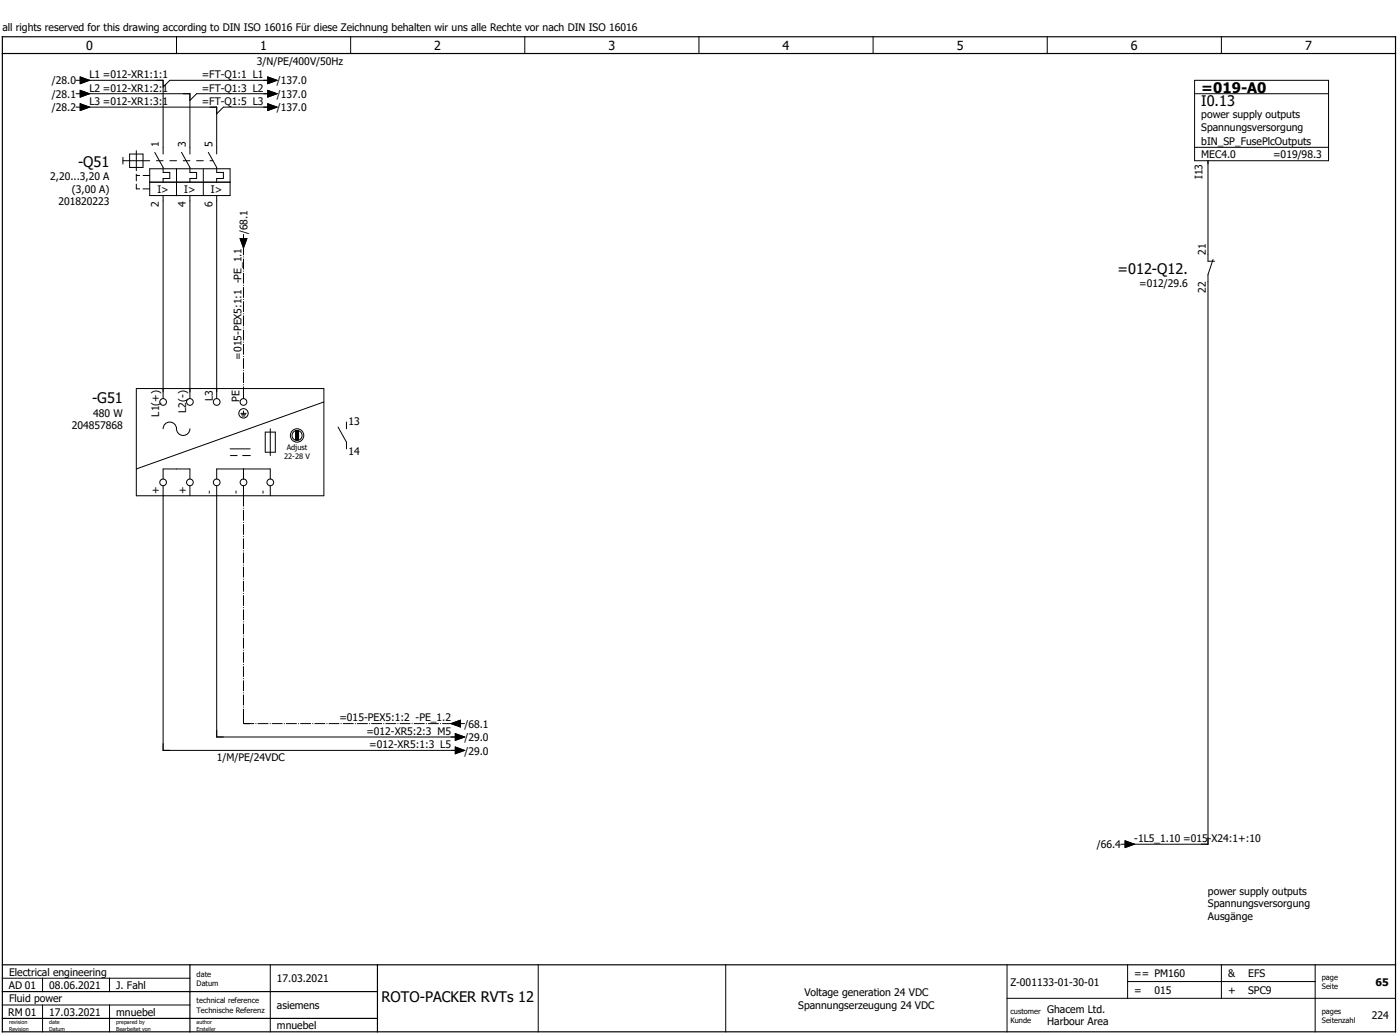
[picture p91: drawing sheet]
<svg xmlns="http://www.w3.org/2000/svg" width="418mm" height="308mm" viewBox="0 0 418 308" stroke-linecap="round" stroke-linejoin="round" font-family="sans-serif">
<defs><g id="words">
<g font-size="4.3">
<text x="358.7" y="27.7">=019-A0</text>
<text x="358.7" y="31.7">I0.13</text>
<text x="23.3" y="49.7">-Q51</text>
<text x="333.7" y="81.7">=012-Q12.</text>
<text x="27.5" y="120.3">-G51</text>
<text x="113.9" y="299.1">ROTO-PACKER RVTs 12</text>
</g>
<g font-size="3.7">
<text x="25.7" y="15">0</text>
<text x="77.7" y="15">1</text>
<text x="129.7" y="15">2</text>
<text x="181.7" y="15">3</text>
<text x="233.7" y="15">4</text>
<text x="285.7" y="15">5</text>
<text x="337.7" y="15">6</text>
<text x="389.7" y="15">7</text>
</g>
<g font-size="3.1">
<text x=".7" y="9.3">all rights reserved for this drawing according to DIN ISO 16016 Für diese Zeichnung behalten wir uns alle Rechte vor nach DIN ISO 16016</text>
<text x="26.7" y="23.3">L1 =012-XR1:1:1</text>
<text x="60.2" y="23.3">=FT-Q1:1 L1</text>
<text x="76.7" y="19.3">3/N/PE/400V/50Hz</text>
<text x="15.5" y="29.2">/28.1</text>
<text x="15.5" y="25.2">/28.0</text>
<text x="26.7" y="27.3">L2 =012-XR1:2:1</text>
<text x="60.2" y="27.3">=FT-Q1:3 L2</text>
<text x="82.7" y="25.2">/137.0</text>
<text x="82.7" y="29.2">/137.0</text>
<text x="15.5" y="33.2">/28.2</text>
<text x="26.7" y="31.3">L3 =012-XR1:3:1</text>
<text x="60.2" y="31.3">=FT-Q1:5 L3</text>
<text x="82.7" y="33.2">/137.0</text>
<text x="358.7" y="35.3">power supply outputs</text>
<text x="358.7" y="39.1">Spannungsversorgung</text>
<text x="47.5" y="44" transform="rotate(-90 47.5 44)">1</text>
<text x="55.5" y="44" transform="rotate(-90 55.5 44)">3</text>
<text x="63.5" y="44" transform="rotate(-90 63.5 44)">5</text>
<text x="358.7" y="43.2">bIN_SP_FusePlcOutputs</text>
<text x="358.7" y="47.2">MEC4.0</text>
<text x="380.1" y="47.2">=019/98.3</text>
<text x="15" y="53.7">2,20...3,20 A</text>
<text x="359.1" y="53.5" transform="rotate(-90 359.1 53.5)">I13</text>
<text x="21.5" y="57.5">(3,00 A)</text>
<text x="47" y="57.6">I&gt;</text>
<text x="55" y="57.6">I&gt;</text>
<text x="63" y="57.6">I&gt;</text>
<text x="17.4" y="61.2">201820223</text>
<text x="47.5" y="61.7" transform="rotate(-90 47.5 61.7)">2</text>
<text x="55.5" y="61.7" transform="rotate(-90 55.5 61.7)">4</text>
<text x="63.5" y="61.7" transform="rotate(-90 63.5 61.7)">6</text>
<text x="73.9" y="70" transform="rotate(-90 73.9 70)">/68.1</text>
<text x="360.1" y="76" transform="rotate(-90 360.1 76)">21</text>
<text x="340.1" y="85.7">=012/29.6</text>
<text x="360.1" y="87.4" transform="rotate(-90 360.1 87.4)">22</text>
<text x="72.1" y="107.3" transform="rotate(-90 72.1 107.3)">=015-PEX5:1:1 -PE_1.1</text>
<text x="63.6" y="119.7" transform="rotate(-90 63.6 119.7)">L3</text>
<text x="71.6" y="119.9" transform="rotate(-90 71.6 119.9)">PE</text>
<text x="27.8" y="124.3">480 W</text>
<text x="47.6" y="124.4" transform="rotate(-90 47.6 124.4)">L1(+)</text>
<text x="55.6" y="123.2" transform="rotate(-90 55.6 123.2)">L2(-)</text>
<text x="21.4" y="128.1">204857868</text>
<text x="104.1" y="126.7">13</text>
<text x="104.1" y="135.7">14</text>
<text x="47.6" y="147.5" transform="rotate(-90 47.6 147.5)">+</text>
<text x="55.6" y="147.5" transform="rotate(-90 55.6 147.5)">+</text>
<text x="63.6" y="147.5" transform="rotate(-90 63.6 147.5)">-</text>
<text x="71.6" y="147.5" transform="rotate(-90 71.6 147.5)">-</text>
<text x="79.6" y="147.5" transform="rotate(-90 79.6 147.5)">-</text>
<text x="101.3" y="215.3">=015-PEX5:1:2 -PE_1.2</text>
<text x="109.4" y="219.3">=012-XR5:2:3 M5</text>
<text x="138.7" y="221.2">/29.0</text>
<text x="138.7" y="217.2">/68.1</text>
<text x="64.7" y="227.1">1/M/PE/24VDC</text>
<text x="110.2" y="223.3">=012-XR5:1:3 L5</text>
<text x="138.7" y="225.2">/29.0</text>
<text x="338.7" y="251.3">-1L5_1.10 =015-X24:1+:10</text>
<text x="327.5" y="253.2">/66.4</text>
<text x="360.7" y="267.1">power supply outputs</text>
<text x="360.7" y="270.8">Spannungsversorgung</text>
<text x="360.7" y="274.6">Ausgänge</text>
<text x="2.7" y="291.2">Electrical engineering</text>
<text x="82.7" y="293.2">17.03.2021</text>
<text x="338.7" y="291.7">== PM160</text>
<text x="366.7" y="291.7">&amp;</text>
<text x="372.7" y="291.6">EFS</text>
<text x="2.6" y="295.2">AD 01</text>
<text x="2.7" y="299.2">Fluid power</text>
<text x="14.7" y="295.2">08.06.2021</text>
<text x="34.7" y="295.2">J. Fahl</text>
<text x="240.2" y="297.3">Voltage generation 24 VDC</text>
<text x="301.7" y="294.2">Z-001133-01-30-01</text>
<text x="338.7" y="296.7">=</text>
<text x="344.7" y="296.7">015</text>
<text x="366.7" y="296.7">+</text>
<text x="372.7" y="296.7">SPC9</text>
<text x="410.7" y="294.2">65</text>
<text x="2.5" y="303.2">RM 01</text>
<text x="14.7" y="303.2">17.03.2021</text>
<text x="34.7" y="303.2">mnuebel</text>
<text x="82.7" y="301.2">asiemens</text>
<text x="238.4" y="301.1">Spannungserzeugung 24 VDC</text>
<text x="312.7" y="302.3">Ghacem Ltd.</text>
<text x="409.6" y="304.2">224</text>
<text x="82.7" y="307.2">mnuebel</text>
<text x="312.7" y="306.1">Harbour Area</text>
</g>
<g font-size="2.2">
<text x="84.8" y="136.9">22-28 V</text>
<text x="85.6" y="134.2">Adjust</text>
<text x="58.7" y="291.5">date</text>
<text x="394.7" y="292.5">page</text>
<text x="58.7" y="299.5">technical reference</text>
<text x="58.7" y="294.2">Datum</text>
<text x="394.7" y="295.2">Seite</text>
<text x="58.7" y="302.2">Technische Referenz</text>
<text x="301.7" y="302.5">customer</text>
<text x="301.7" y="305.2">Kunde</text>
<text x="394.7" y="302.5">pages</text>
<text x="394.7" y="305.2">Seitenzahl</text>
</g>
<g font-size="1.6">
<text x="2.7" y="305.6">revision</text>
<text x="14.7" y="305.6">date</text>
<text x="34.7" y="305.6">prepared by</text>
<text x="58.7" y="305.6">author</text>
<text x="2.7" y="307.6">Revision</text>
<text x="14.7" y="307.6">Datum</text>
<text x="34.7" y="307.6">Bearbeitet von</text>
<text x="58.7" y="307.6">Ersteller</text>
</g>
</g></defs>
<g fill="none" stroke="#000" stroke-width=".3">
<path d="M52.7 11v5M104.7 11v5M156.7 11v5M208.7 11v5M260.7 11v5M312.7 11v5M364.7 11v5M22.7 24h1.3M22.7 28h1.3M22.7 32h1.3M24 31l2.7 1-2.7 1zM24 23l2.7 1-2.7 1z"/>
<path d="M24 27l2.7 1-2.7 1zM24.7 24h24v22M24.7 32h40v14M24.7 28h32v18M80 23l2.7 1-2.7 1zM80 27l2.7 1-2.7 1zM80 31l2.7 1-2.7 1zM80.7 24h-30l-2 2M80.7 28h-22l-2 2M80.7 32h-14l-2 2M356.7 24h40v24h-40zM356.7 28h40"/>
<path d="M36.7 48h8M36.7 47v2M38.7 46h4v4h-4zM40.7 45v6M40.7 52v2M40.7 55v1.4h1M40.7 52.4h1M42.7 56.4h2M42.7 52.4h2M44.7 54.4h24M44.7 50.4h24v8h-24zM46.2 45.5l2.5 4.5v1.5h2v1.8h-2v1.1"/>
<path d="M46.7 48h2M48.7 58.4v60.6M50.7 48h2M52.7 50.4v8M54.2 45.5l2.5 4.5v1.5h2v1.8h-2v1.1M54.7 48h2M56.7 58.4v60.6M58.7 48h2M60.7 50.4v8M62.2 45.5l2.5 4.5v1.5h2v1.8h-2v1.1M62.7 48h.9M64.7 58.4v60.6"/>
<path d="M356.7 44h40M360.7 48v30h2M71.7 71.2h2l-1 2.8zM72.7 70v1.2M362.2 77.5l-1.5 4.5v170h-24M40.7 116h56v32h-56zM72.7 116v3M96.7 120l-56 20M48.7 128a2.06 2.06 0 0 1 2.3-2 2.06 2.06 0 0 1 1.8 2.5 2 2 0 0 0 2.2 1.5 2 2 0 0 0 1.7-2M68.7 136h2.2M68.7 134h6M71.9 123.4h1.6"/>
<path d="M72.1 123.8h1.2M72.3 124.2h.8M72.5 136h2.2M72.7 122.7v.7M72.7 140v3M79.2 129h3v6h-3zM80.7 128v8M88.3 128.7h.8v2.5h-.8zM101 127.5l2.5 4.5v2M103.5 126v2M48.7 145v79h88M48.7 143v-3h8v3"/>
<path d="M56.7 145v3M64.7 143v-3h16v3M64.7 145v75h72M72.7 145v3M80.7 145v3M134.7 216l2.8-1v2zM136 219l2.7 1-2.7 1zM137.5 216h1.2M136 223l2.7 1-2.7 1zM334.7 252h1.3M336 251l2.7 1-2.7 1zM.7 300h56"/>
<path d="M.7 292h56M12.7 292v4M12.7 300v8M32.7 292v4M32.7 300v8M80.7 288v20M160.7 288v20M216.7 288v20M300.7 298h116M300.7 288v20M336.7 293h56M336.7 288v10"/>
<path d="M364.7 288v10M392.7 288v20"/>
<circle cx="48.7" cy="120" r="1"/>
<circle cx="56.7" cy="120" r="1"/>
<circle cx="64.7" cy="120" r="1"/>
<circle cx="72.7" cy="120" r="1"/>
<circle cx="72.7" cy="123.4" r="1.4"/>
<circle cx="88.7" cy="130" r="2"/>
<circle cx="88.7" cy="130" r="1.5"/>
<circle cx="48.7" cy="144" r="1"/>
<circle cx="56.7" cy="144" r="1"/>
<circle cx="64.7" cy="144" r="1"/>
<circle cx="72.7" cy="144" r="1"/>
<circle cx="80.7" cy="144" r="1"/>
</g>
<path d="M.7 16h416M.7 11h416v297h-416zM.7 288h416M.7 296h112M56.7 288v20M112.7 288v20M.7 304h112" fill="none" stroke="#000" stroke-width=".35"/>
<path d="M72.7 73v44M72.7 148v68M72.7 216h64M72.7 214v2M72.7 216h2" fill="none" stroke="#000" stroke-width=".3" stroke-dasharray="3.2 .4 .3 .4" stroke-linecap="butt"/>
<path d="M24 31l2.7 1-2.7 1zM24 27l2.7 1-2.7 1zM24 23l2.7 1-2.7 1zM80 23l2.7 1-2.7 1zM80 27l2.7 1-2.7 1zM80 31l2.7 1-2.7 1zM71.7 71.2h2l-1 2.8zM88.3 128.7h.8v2.5h-.8zM136 219l2.7 1-2.7 1zM134.7 216l2.8-1v2zM136 223l2.7 1-2.7 1zM336 251l2.7 1-2.7 1z" fill="#000" stroke="#000" stroke-width=".3"/>
<use href="#words"/>
</svg>
